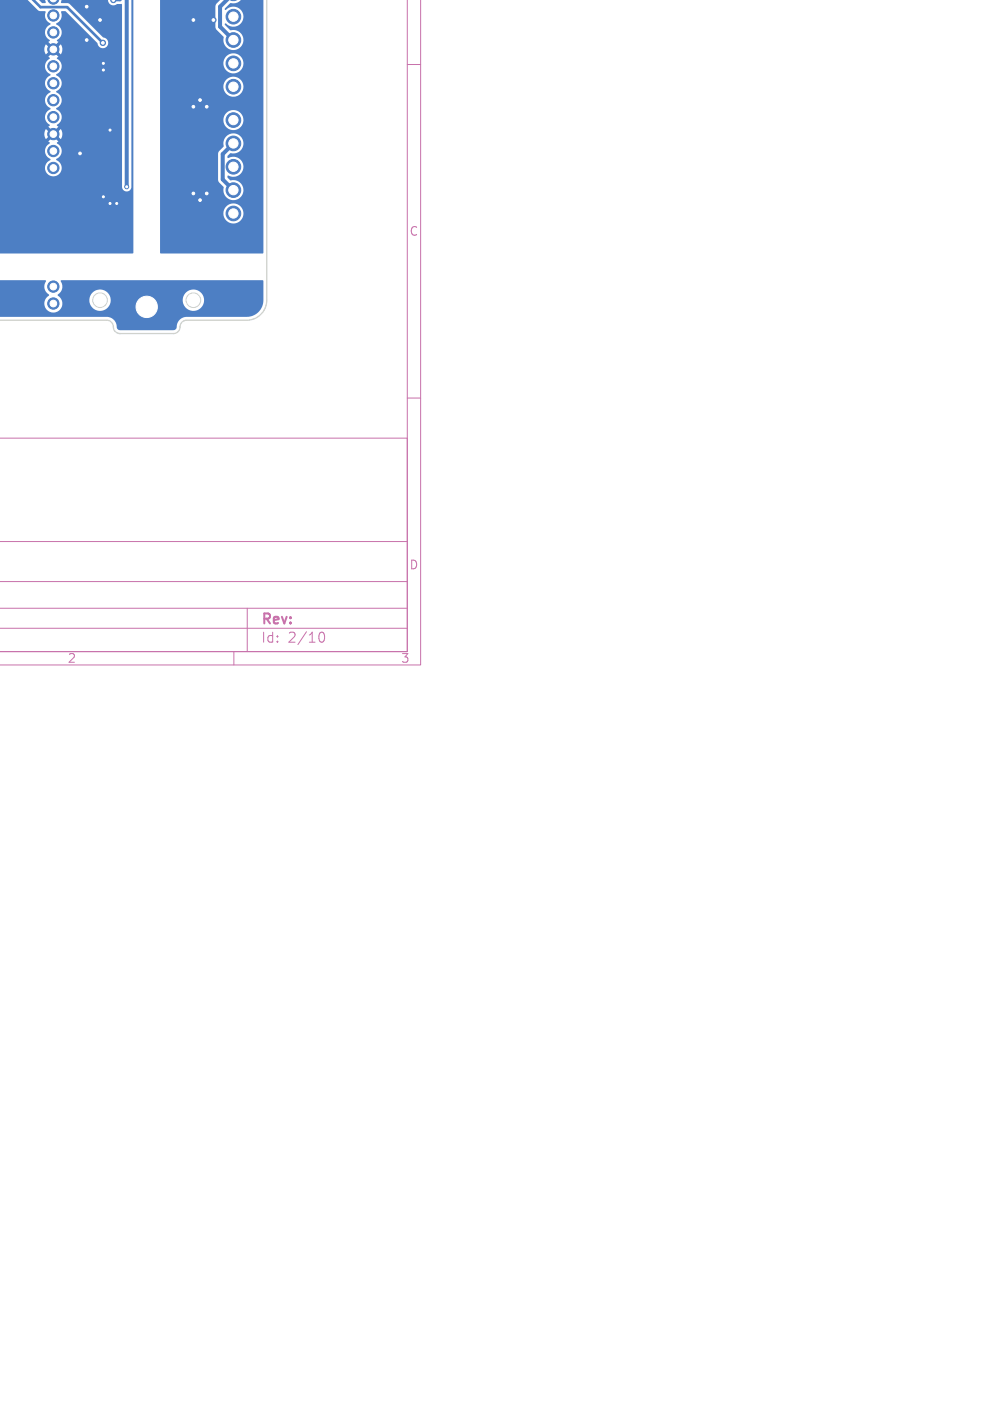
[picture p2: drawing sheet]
<svg xmlns="http://www.w3.org/2000/svg" width="148mm" height="210mm" viewBox="0 0 148 210" stroke-linecap="round" stroke-linejoin="round" font-family="sans-serif">
<defs><g id="words">
<g font-size="2.1" fill="#c872ab">
<text x="39.1" y="94">Rev:</text>
<text x="39.1" y="96.6">Id:</text>
<text x="43.2" y="96.6">2/10</text>
</g>
<g font-size="1.8" fill="#c872ab">
<text x="61.3" y="35.5">C</text>
<text x="61.3" y="85.5">D</text>
<text x="10.1" y="99.6">2</text>
<text x="60.1" y="99.6">3</text>
</g>
</g></defs>
<path d="M61.1 0v97.7h-61.2h61.2v-32h-61.1M63.1 0v99.7h-63.1M61.1 9.7h2M61.1 59.7h2M0 94.2h61.1M0 91.2h61.1M0 87.2h61.1M0 81.2h61.1M35.1 97.7v2M37.1 91.2v6.5M47.8 95.3a.55 .55 0 0 1 .4-.5h.1a.94 .94 0 0 1 0 1.5h-.1a.55 .55 0 0 1-.4-.6" fill="none" stroke="#c872ab" stroke-width=".15"/>
<g fill="#4d7fc4" stroke="#4d7fc4" stroke-width=".15">
<path d="M7.1 -.1h1.7a.87 .87 0 0 1-.8 .7 .87 .87 0 0 1-.9-.7z"/>
<path d="M33.9 -.1h2.2h-.5a1.48 1.48 0 0 1-1.2 0z"/>
<path d="M16.6 0h.8a.4 .4 0 0 1-.4 .4 .4 .4 0 0 1-.4-.4z"/>
<circle cx="22" cy="46" r="3.2"/>
<circle cx="35" cy="32" r="1.1"/>
<circle cx="35" cy="28.5" r="1.1"/>
<circle cx="35" cy="25" r="1.1"/>
<circle cx="35" cy="21.5" r="1.1"/>
<circle cx="35" cy="18" r="1.1"/>
<circle cx="8" cy="25.2" r=".85"/>
<circle cx="8" cy="22.6" r=".85"/>
<circle cx="8" cy="20.1" r=".85"/>
<circle cx="8" cy="17.6" r=".85"/>
<circle cx="8" cy="15" r=".85"/>
<circle cx="8" cy="12.5" r=".85"/>
<circle cx="8" cy="9.9" r=".85"/>
<circle cx="8" cy="7.4" r=".85"/>
<circle cx="8" cy="4.9" r=".85"/>
<circle cx="8" cy="2.3" r=".85"/>
<circle cx="8" cy="43" r=".85"/>
<circle cx="8" cy="45.5" r=".85"/>
<circle cx="35" cy="13" r="1.1"/>
<circle cx="35" cy="9.5" r="1.1"/>
<circle cx="35" cy="6" r="1.1"/>
<circle cx="35" cy="2.5" r="1.1"/>
<circle cx="19" cy="28" r=".3"/>
<circle cx="29" cy="16" r=".4"/>
<circle cx="29" cy="3" r=".4"/>
<circle cx="29" cy="29" r=".4"/>
<circle cx="30" cy="15" r=".4"/>
<circle cx="31" cy="29" r=".4"/>
<circle cx="31" cy="16" r=".4"/>
<circle cx="30" cy="30" r=".4"/>
<circle cx="32" cy="3" r=".4"/>
<circle cx="16.5" cy="19.5" r=".3"/>
<circle cx="15.5" cy="29.5" r=".3"/>
<circle cx="15.5" cy="9.5" r=".3"/>
<circle cx="13" cy="1" r=".4"/>
<circle cx="13" cy="6" r=".4"/>
<circle cx="15" cy="3" r=".4"/>
<circle cx="16.5" cy="30.5" r=".3"/>
<circle cx="12" cy="23" r=".4"/>
<circle cx="17.5" cy="30.5" r=".3"/>
<circle cx="15.5" cy="10.5" r=".3"/>
<circle cx="15.4" cy="6.4" r=".4"/>
</g>
<path d="M19 -.1v28.1M34.1 -.1l-1.1 1.1v3l2 2M35 21.5l-1.6 1.6v3.8l1.6 1.6" fill="none" stroke="#4d7fc4" stroke-width=".6"/>
<path d="M4.9 -.1l1.2 1.2h4l5.3 5.3M18.1 -.1l-1.1 .1" fill="none" stroke="#4d7fc4" stroke-width=".4"/>
<g fill="#4d7fc4">
<path d="M-.1 28v18.9v-4.9l7 .1a1.55 1.55 0 0 0 .5 2.1 1.37 1.37 0 0 0-.7 1.9 1.37 1.37 0 0 0 1.9 .6 1.37 1.37 0 0 0 .6-1.8h4.2v.2a1.61 1.61 0 0 0 1.7 1.5 1.61 1.61 0 0 0 1.5-1.7h10.8v.2a1.61 1.61 0 0 0 2.4 1.3 1.61 1.61 0 0 0 0-2.8 1.61 1.61 0 0 0-2.4 1.3h-10.8v-.3a1.61 1.61 0 0 0-1.7-1.2 1.61 1.61 0 0 0-1.5 1.5h-4.2l-.6-.6 .1-.1a1.47 1.47 0 0 0 .4-2.1l30.3-.1 .1 .1v2.9a2.5 2.5 0 0 1-2.5 2.5h-9.3a2.01 2.01 0 0 0-1.3 1.8l-.4 .2h-8a.52 .52 0 0 1-.5-.6 1.5 1.5 0 0 0-1.4-1.4h-16.2v2z"/>
<path d="M24 -.1h15.5v38h-15.5v-6h9.5v.2a1.51 1.51 0 0 0 2.3 1.2 1.51 1.51 0 0 0 0-2.6 1.51 1.51 0 0 0-2.3 1.2h-9.5v-4.9h8.7l.2 .3 .6 .8a1.51 1.51 0 0 0 1.4 1.9 1.51 1.51 0 0 0 1.6-1.7 1.51 1.51 0 0 0-1.9-1.3l-.5-.4 .1-.3a1.54 1.54 0 0 0 2.3-1.3 1.54 1.54 0 0 0-2.3-1.3l-.1-.3 .4-.4a1.52 1.52 0 0 0 2-1.1 1.52 1.52 0 0 0-1.4-1.8 1.52 1.52 0 0 0-1.6 1.5v.3l-.6 .8-.2 .3v4h-8.7v-9.1h9.5v.2a1.51 1.51 0 0 0 2.3 1.2 1.51 1.51 0 0 0 0-2.6 1.51 1.51 0 0 0-2.3 1.2h-9.5v-5h9.5v.2a1.51 1.51 0 0 0 2.3 1.2 1.51 1.51 0 0 0 0-2.6 1.51 1.51 0 0 0-2.3 1.2h-9.5v-3.5h9.5v.2a1.51 1.51 0 0 0 2.3 1.2 1.51 1.51 0 0 0 0-2.6 1.51 1.51 0 0 0-2.3 1.2h-9.5v-5.3h8.3l.2 .3 1 1.2a1.51 1.51 0 0 0 1.4 1.9 1.51 1.51 0 0 0 1.6-1.7 1.51 1.51 0 0 0-1.9-1.3l-.9-.8 .1-.2a1.67 1.67 0 0 0 2.5-.2 1.55 1.55 0 0 0-.5-2 1.55 1.55 0 0 0-2 .2l-.1-.2 .8-.8h.1a1.51 1.51 0 0 0 1.5-.5l.4-.1h-3l-1 .7-.2 .3v3.2h-8.3z"/>
<path d="M-.1 -.1h4.1l1.7 1.6 1.1 .2a1.46 1.46 0 0 0 .8 1.9 1.38 1.38 0 0 0-.9 1.2 1.38 1.38 0 0 0 .8 1.3l-.3 .2 .7 .6-.4 .4-.7-.6a1.34 1.34 0 0 0 .1 1.5l.6-.7 .4 .4-.6 .7a.22 .22 0 0 1 .2 .2 .22 .22 0 0 1-.3 .2 1.28 1.28 0 0 0 .4 2.1v.2a1.29 1.29 0 0 0-.9 1.2 1.29 1.29 0 0 0 .9 1.2v.1a1.29 1.29 0 0 0-.9 1.2 1.29 1.29 0 0 0 .9 1.2v.2a1.33 1.33 0 0 0-.9 1.1 1.33 1.33 0 0 0 .8 1.3l-.3 .2 .7 .6-.4 .4-.7-.6a1.34 1.34 0 0 0 .1 1.5l.6-.7 .4 .4-.7 .6 .3 .2v.1a1.28 1.28 0 0 0-.8 1.2 1.28 1.28 0 0 0 .9 1.1v.2a1.27 1.27 0 0 0-.6 1.9 1.27 1.27 0 0 0 2 0 1.27 1.27 0 0 0-.6-1.9v-.2a1.33 1.33 0 0 0 .9-1.1 1.33 1.33 0 0 0-.8-1.3l.3-.2-.7-.6 .4-.4 .7 .6a1.34 1.34 0 0 0-.1-1.5l-.6 .7-.4-.4 .7-.6-.3-.2v-.1a1.29 1.29 0 0 0 .8-1.2 1.29 1.29 0 0 0-.9-1.1v-.2a1.29 1.29 0 0 0 .9-1.2 1.29 1.29 0 0 0-.9-1.2v-.1a1.29 1.29 0 0 0 .9-1.2 1.29 1.29 0 0 0-.9-1.2v-.2a1.33 1.33 0 0 0 .9-1.1 1.33 1.33 0 0 0-.8-1.3l.3-.2-.7-.6 .4-.4 .7 .6a1.34 1.34 0 0 0-.1-1.5l-.6 .7-.4-.4 .7-.6-.3-.2v-.1a1.28 1.28 0 0 0 .8-1.2 1.28 1.28 0 0 0-.9-1.1v-.2a1.28 1.28 0 0 0 .8-1.7v-.1h.7l4.7 4.8a.81 .81 0 0 0 .9 .7 .81 .81 0 0 0 .7-.8 .81 .81 0 0 0-.8-.8l-5-5-.3-.1-.9-.1 .1-.5h-1.2h28.4h-29.8h1.2h-1.2h1.2h-1.2h.9h-.9l.2 .5-.2 .1h-.3l-1.6-.6h-4.9h38.4h-22.6h3.6h-3.1a.83 .83 0 0 0 .5 .8 .83 .83 0 0 0 .9-.1h.6l.1 .1v27.5a.7 .7 0 0 0 .8 .5 .7 .7 0 0 0 .6-.6v-28.2h.3v38l-20.1 .1z"/>
</g>
<path d="M40 0v45a3 3 0 0 1-3 3h-9a1.16 1.16 0 0 0-1.1 1.3l-.3 .5-.5 .2h-8.1a1.16 1.16 0 0 1-1.1-1.3l-.3-.5-.6-.2h-16.1" fill="none" stroke="#d0d2cd" stroke-width=".2"/>
<g fill="none" stroke="#d0d2cd" stroke-width=".15">
<circle cx="15" cy="45" r="1.1"/>
<circle cx="29" cy="45" r="1.1"/>
</g>
<g fill="#fff" stroke="#fff" stroke-width=".15">
<path d="M16.8 0h.4l-.2 .2z"/>
<path d="M7.5 -.1h1a.54 .54 0 0 1-.5 .4 .54 .54 0 0 1-.5-.4z"/>
<circle cx="19" cy="28" r=".15"/>
<circle cx="29" cy="16" r=".2"/>
<circle cx="29" cy="3" r=".2"/>
<circle cx="29" cy="29" r=".2"/>
<circle cx="30" cy="15" r=".2"/>
<circle cx="31" cy="29" r=".2"/>
<circle cx="31" cy="16" r=".2"/>
<circle cx="30" cy="30" r=".2"/>
<circle cx="32" cy="3" r=".2"/>
<circle cx="16.5" cy="19.5" r=".15"/>
<circle cx="15.5" cy="29.5" r=".15"/>
<circle cx="15.5" cy="9.5" r=".15"/>
<circle cx="13" cy="1" r=".2"/>
<circle cx="13" cy="6" r=".2"/>
<circle cx="15" cy="3" r=".2"/>
<circle cx="16.5" cy="30.5" r=".15"/>
<circle cx="12" cy="23" r=".2"/>
<circle cx="17.5" cy="30.5" r=".15"/>
<circle cx="15.5" cy="10.5" r=".15"/>
<circle cx="15.4" cy="6.4" r=".2"/>
<circle cx="22" cy="46" r="1.6"/>
<circle cx="35" cy="32" r=".7"/>
<circle cx="35" cy="28.5" r=".7"/>
<circle cx="35" cy="25" r=".7"/>
<circle cx="35" cy="21.5" r=".7"/>
<circle cx="35" cy="18" r=".7"/>
<circle cx="8" cy="25.2" r=".5"/>
<circle cx="8" cy="22.6" r=".5"/>
<circle cx="8" cy="20.1" r=".5"/>
<circle cx="8" cy="17.6" r=".5"/>
<circle cx="8" cy="15" r=".5"/>
<circle cx="8" cy="12.5" r=".5"/>
<circle cx="8" cy="9.9" r=".5"/>
<circle cx="8" cy="7.4" r=".5"/>
<circle cx="8" cy="4.9" r=".5"/>
<circle cx="8" cy="2.3" r=".5"/>
<circle cx="8" cy="43" r=".5"/>
<circle cx="8" cy="45.5" r=".5"/>
<circle cx="35" cy="13" r=".7"/>
<circle cx="35" cy="9.5" r=".7"/>
<circle cx="35" cy="6" r=".7"/>
<circle cx="35" cy="2.5" r=".7"/>
</g>
<use href="#words"/>
</svg>
